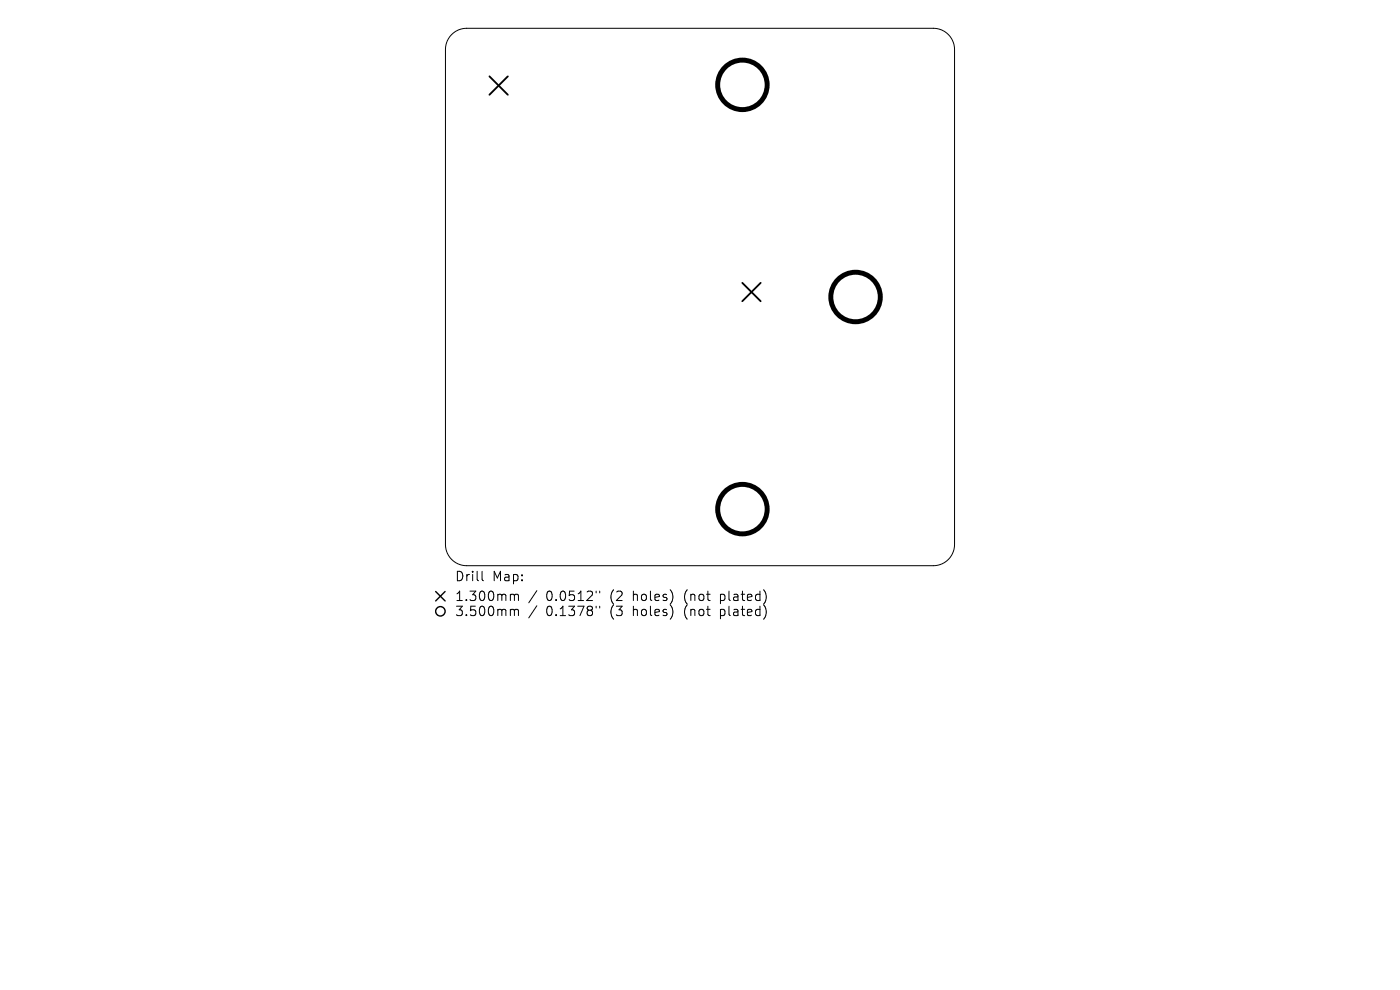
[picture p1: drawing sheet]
<svg xmlns="http://www.w3.org/2000/svg" width="297mm" height="210mm" viewBox="0 0 297 210" stroke-linecap="round" stroke-linejoin="round" font-family="sans-serif">
<defs><g id="words">
<g font-size="2.8">
<text x="96.4" y="123.6">Drill</text>
<text x="104.4" y="123.6">Map:</text>
<text x="96.4" y="127.8">1.300mm</text>
<text x="96.4" y="131">3.500mm</text>
<text x="115.9" y="127.8">0.0512&quot;</text>
<text x="115.9" y="131">0.1378&quot;</text>
<text x="129.6" y="127.8">(2</text>
<text x="129.6" y="131">(3</text>
<text x="134.6" y="127.8">holes)</text>
<text x="134.6" y="131">holes)</text>
<text x="145.6" y="127.8">(not</text>
<text x="145.6" y="131">(not</text>
<text x="153.4" y="127.8">plated)</text>
<text x="153.4" y="131">plated)</text>
</g>
</g></defs>
<g fill="none" stroke="#000" stroke-width=".21">
<path d="M95.8 7.3a4.5 4.5 0 0 1 3.2-1.3h99a4.5 4.5 0 0 1 4.5 4.5v105a4.5 4.5 0 0 1-4.5 4.5h-99a4.5 4.5 0 0 1-4.5-4.5v-105a4.5 4.5 0 0 1 1.3-3.2zM102.3 121.2v1.7l.3 .3M108.6 126.1l.4 .1 .1 .1M108.6 129.3l.4 .1 .1 .1M109.1 126.3l.3-.2 .5 .1 .1 1.2M109.1 126.3v1.1M109.1 129.5v1.1M109.1 129.5l.3-.2 .5 .1 .1 1.2M113.9 125.3l-1.7 2.6M113.9 128.5l-1.7 2.6M126.5 125.4v.4M126.5 128.6v.4"/>
<path d="M127.2 125.4v.4M127.2 128.6v.4"/>
</g>
<path d="M103.8 16.2l3.9 3.9M107.7 16.2l-3.9 3.9M157.5 60l3.9 3.9M161.4 60l-3.9 3.9" fill="none" stroke="#000" stroke-width=".39"/>
<g fill="none" stroke="#000" stroke-width="1.1">
<circle cx="157.5" cy="18" r="5.2"/>
<circle cx="181.5" cy="63" r="5.2"/>
<circle cx="157.5" cy="108" r="5.2"/>
</g>
<g fill="none" stroke="#000" stroke-width=".3">
<path d="M92.4 125.5l2 2M94.4 125.5l-2 2"/>
<circle cx="93.4" cy="129.7" r="1"/>
</g>
<use href="#words"/>
</svg>
